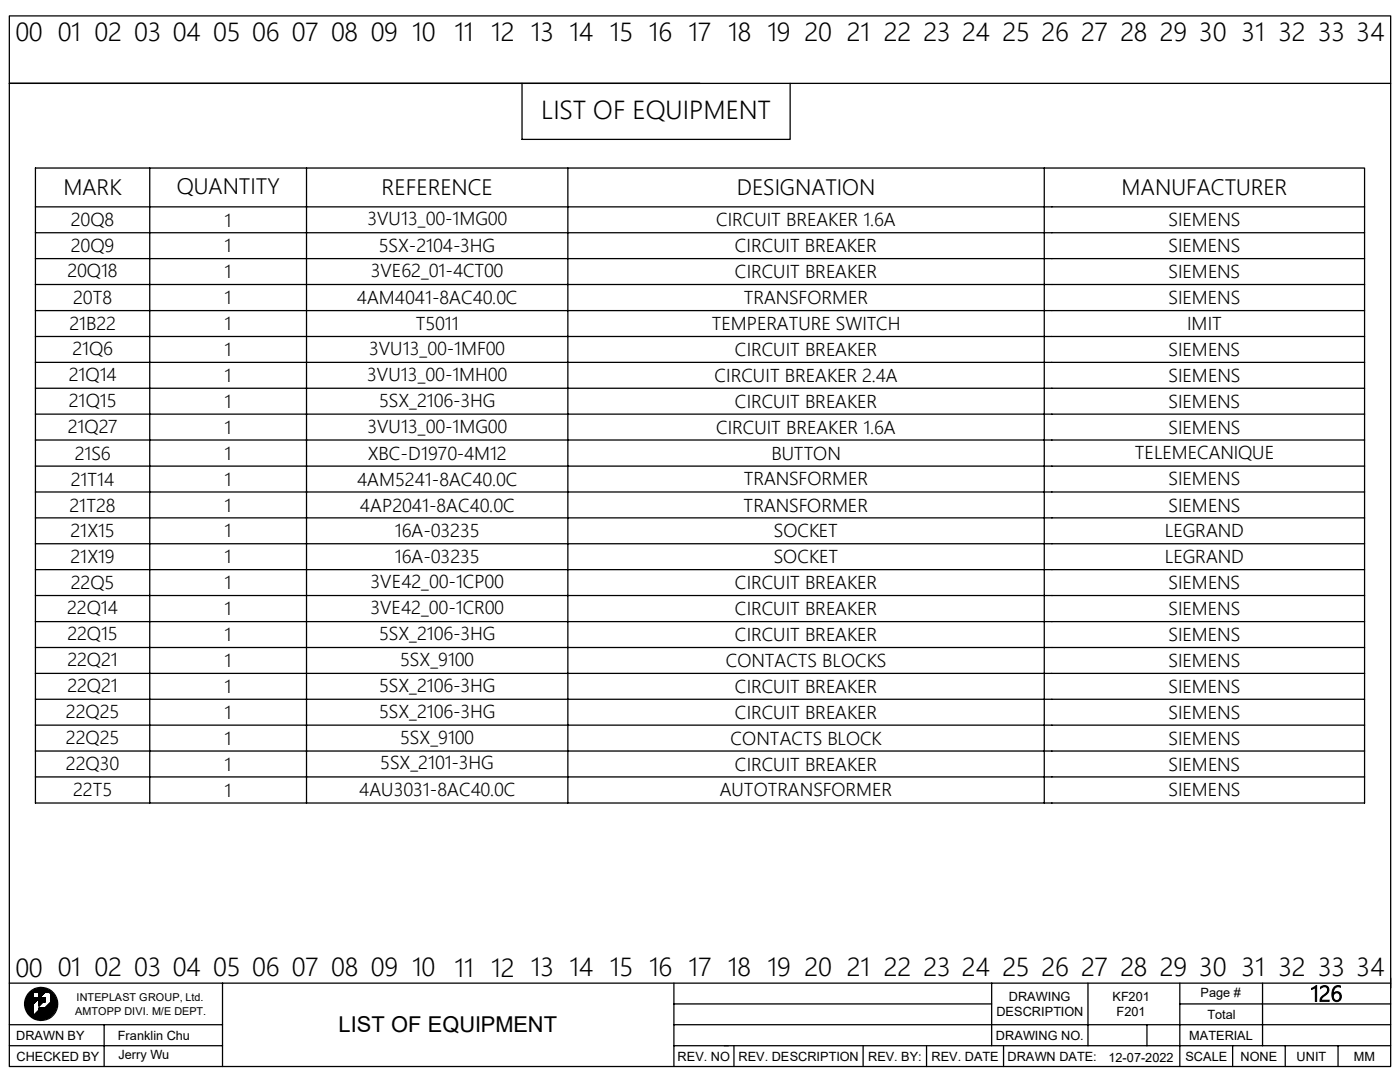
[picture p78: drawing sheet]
<svg xmlns="http://www.w3.org/2000/svg" width="279mm" height="216mm" viewBox="0 0 279 216" stroke-linecap="round" stroke-linejoin="round" font-family="sans-serif">
<defs><g id="words">
<g font-size="5.1">
<text x="3.1" y="8.2">00</text>
<text x="11.5" y="8.2">01 02 03 04 05 06 07 08 09</text>
<text x="82.3" y="8.3">10</text>
<text x="90.7" y="8.3">11</text>
<text x="98.1" y="8.3">12</text>
<text x="106" y="8.2">13</text>
<text x="113.6" y="8.3">14</text>
<text x="121.7" y="8.2">15 16</text>
<text x="137.4" y="8.3">17</text>
<text x="145.3" y="8.2">18 19 20</text>
<text x="169" y="8.3">21</text>
<text x="176.4" y="8.2">22 23 24 25 26 27 28 29 30 31 32 33 34</text>
<text x="108" y="23.8">LIST OF EQUIPMENT</text>
<text x="3.1" y="194.9">00</text>
<text x="11.5" y="194.8">01 02 03 04</text>
<text x="42.5" y="194.8">05 06 07 08 09 10</text>
<text x="90.7" y="194.9">11 12</text>
<text x="106" y="194.8">13</text>
<text x="113.6" y="194.8">14 15 16 17 18 19</text>
<text x="160.6" y="194.8">20</text>
<text x="169" y="194.8">21 22</text>
<text x="184.3" y="194.8">23</text>
<text x="192" y="194.8">24</text>
<text x="200.1" y="194.8">25 26</text>
<text x="215.8" y="194.8">27</text>
<text x="223.6" y="194.8">28 29 30</text>
<text x="247.8" y="194.8">31</text>
<text x="255.1" y="194.8">32 33 34</text>
</g>
<g font-size="4.4">
<text x="12.7" y="38.9">MARK</text>
<text x="35.3" y="38.8">QUANTITY</text>
<text x="76.2" y="38.9">REFERENCE</text>
<text x="147" y="38.9">DESIGNATION</text>
<text x="223.8" y="38.9">MANUFACTURER</text>
<text x="67.6" y="206">LIST OF EQUIPMENT</text>
</g>
<text font-size="4.3" x="261.6" y="199.8">126</text>
<g font-size="3.6">
<text x="14.1" y="45">20Q8</text>
<text x="44.8" y="45.2">1</text>
<text x="73.3" y="45">3VU13_00-1MG00</text>
<text x="142.9" y="45.2">CIRCUIT BREAKER 1.6A</text>
<text x="233.2" y="45.2">SIEMENS</text>
<text x="14.1" y="50.2">20Q9</text>
<text x="44.8" y="50.4">1</text>
<text x="75.6" y="50.3">5SX-2104-3HG</text>
<text x="146.7" y="50.3">CIRCUIT BREAKER</text>
<text x="233.2" y="50.3">SIEMENS</text>
<text x="13.5" y="55.4">20Q18</text>
<text x="44.8" y="55.5">1</text>
<text x="74" y="55.3">3VE62_01-4CT00</text>
<text x="146.7" y="55.5">CIRCUIT BREAKER</text>
<text x="233.2" y="55.5">SIEMENS</text>
<text x="13.8" y="65.9">21B22</text>
<text x="14.6" y="60.7">20T8</text>
<text x="44.8" y="65.9">1</text>
<text x="44.8" y="60.7">1</text>
<text x="71.2" y="60.7">4AM4041-8AC40.0C</text>
<text x="83" y="65.9">T5011</text>
<text x="142" y="65.8">TEMPERATURE SWITCH</text>
<text x="148.4" y="60.7">TRANSFORMER</text>
<text x="233.2" y="60.7">SIEMENS</text>
<text x="236.9" y="65.8">IMIT</text>
<text x="14.4" y="70.9">21Q6</text>
<text x="44.8" y="71">1</text>
<text x="73.7" y="70.8">3VU13_00-1MF00</text>
<text x="146.7" y="71">CIRCUIT BREAKER</text>
<text x="233.2" y="71">SIEMENS</text>
<text x="13.7" y="76">21Q14</text>
<text x="44.8" y="76.2">1</text>
<text x="73.3" y="75.9">3VU13_00-1MH00</text>
<text x="142.6" y="76.2">CIRCUIT BREAKER 2.4A</text>
<text x="233.2" y="76.2">SIEMENS</text>
<text x="13.8" y="81.2">21Q15</text>
<text x="44.8" y="81.4">1</text>
<text x="75.7" y="81.2">5SX_2106-3HG</text>
<text x="146.7" y="81.4">CIRCUIT BREAKER</text>
<text x="233.2" y="81.4">SIEMENS</text>
<text x="13.5" y="86.4">21Q27</text>
<text x="44.8" y="86.6">1</text>
<text x="73.3" y="86.3">3VU13_00-1MG00</text>
<text x="142.9" y="86.5">CIRCUIT BREAKER 1.6A</text>
<text x="233.2" y="86.5">SIEMENS</text>
<text x="14.9" y="91.7">21S6</text>
<text x="44.8" y="91.7">1</text>
<text x="73.4" y="91.7">XBC-D1970-4M12</text>
<text x="153.9" y="91.7">BUTTON</text>
<text x="226.5" y="91.6">TELEMECANIQUE</text>
<text x="14.1" y="96.9">21T14</text>
<text x="44.8" y="96.9">1</text>
<text x="71.3" y="96.9">4AM5241-8AC40.0C</text>
<text x="148.4" y="96.9">TRANSFORMER</text>
<text x="233.2" y="96.9">SIEMENS</text>
<text x="13.9" y="102.1">21T28</text>
<text x="14.1" y="107.2">21X15</text>
<text x="44.8" y="107.2">1</text>
<text x="44.8" y="102.1">1</text>
<text x="71.8" y="102.1">4AP2041-8AC40.0C</text>
<text x="78.8" y="107.2">16A-03235</text>
<text x="148.4" y="102.1">TRANSFORMER</text>
<text x="154.4" y="107.2">SOCKET</text>
<text x="232.5" y="107.2">LEGRAND</text>
<text x="233.2" y="102.1">SIEMENS</text>
<text x="14.1" y="112.4">21X19</text>
<text x="44.8" y="112.4">1</text>
<text x="78.8" y="112.4">16A-03235</text>
<text x="154.4" y="112.4">SOCKET</text>
<text x="232.5" y="112.4">LEGRAND</text>
<text x="14.1" y="117.4">22Q5</text>
<text x="44.8" y="117.6">1</text>
<text x="74" y="117.3">3VE42_00-1CP00</text>
<text x="146.7" y="117.6">CIRCUIT BREAKER</text>
<text x="233.2" y="117.6">SIEMENS</text>
<text x="13.4" y="122.6">22Q14</text>
<text x="44.8" y="122.8">1</text>
<text x="73.9" y="122.5">3VE42_00-1CR00</text>
<text x="146.7" y="122.7">CIRCUIT BREAKER</text>
<text x="233.2" y="122.7">SIEMENS</text>
<text x="13.5" y="127.8">22Q15</text>
<text x="44.8" y="127.9">1</text>
<text x="75.7" y="127.7">5SX_2106-3HG</text>
<text x="146.7" y="127.9">CIRCUIT BREAKER</text>
<text x="233.2" y="127.9">SIEMENS</text>
<text x="13.5" y="132.9">22Q21</text>
<text x="44.8" y="133.1">1</text>
<text x="79.9" y="132.8">5SX_9100</text>
<text x="144.8" y="133.1">CONTACTS BLOCKS</text>
<text x="233.2" y="133.1">SIEMENS</text>
<text x="13.2" y="143.3">22Q25</text>
<text x="13.5" y="138.1">22Q21</text>
<text x="44.8" y="138.3">1</text>
<text x="44.8" y="143.4">1</text>
<text x="75.7" y="138">5SX_2106-3HG</text>
<text x="75.7" y="143.2">5SX_2106-3HG</text>
<text x="146.7" y="138.3">CIRCUIT BREAKER</text>
<text x="146.7" y="143.4">CIRCUIT BREAKER</text>
<text x="233.2" y="138.3">SIEMENS</text>
<text x="233.2" y="143.4">SIEMENS</text>
<text x="13.2" y="148.4">22Q25</text>
<text x="44.8" y="148.6">1</text>
<text x="79.9" y="148.4">5SX_9100</text>
<text x="145.8" y="148.6">CONTACTS BLOCK</text>
<text x="233.2" y="148.6">SIEMENS</text>
<text x="13.2" y="153.6">22Q30</text>
<text x="44.8" y="153.8">1</text>
<text x="75.9" y="153.5">5SX_2101-3HG</text>
<text x="146.7" y="153.8">CIRCUIT BREAKER</text>
<text x="233.2" y="153.8">SIEMENS</text>
<text x="14.6" y="158.9">22T5</text>
<text x="44.8" y="159">1</text>
<text x="71.7" y="158.9">4AU3031-8AC40.0C</text>
<text x="143.6" y="158.9">AUTOTRANSFORMER</text>
<text x="233.2" y="158.9">SIEMENS</text>
</g>
<g font-size="2.5">
<text x="198.8" y="202.8">DESCRIPTION</text>
<text x="201.3" y="199.7">DRAWING</text>
<text x="222" y="199.7">KF201</text>
<text x="222.8" y="202.7">F201</text>
<text x="239.6" y="198.9">Page #</text>
<text x="241" y="203.3">Total</text>
<text x="3.2" y="207.5">DRAWN BY</text>
<text x="23.5" y="207.5">Franklin Chu</text>
<text x="198.8" y="207.5">DRAWING NO.</text>
<text x="237.3" y="207.5">MATERIAL</text>
<text x="3.3" y="211.6">CHECKED BY</text>
<text x="23.6" y="211.4">Jerry Wu</text>
<text x="135.2" y="211.6">REV. NO REV. DESCRIPTION</text>
<text x="173.2" y="211.6">REV. BY:</text>
<text x="185.9" y="211.6">REV. DATE</text>
<text x="201.1" y="211.6">DRAWN DATE:</text>
<text x="221.2" y="211.9">12-07-2022</text>
<text x="236.6" y="211.6">SCALE</text>
<text x="247.6" y="211.6">NONE</text>
<text x="258.7" y="211.6">UNIT</text>
<text x="270.2" y="211.6">MM</text>
</g>
<g font-size="2.2">
<text x="15" y="202.4">AMTOPP DIVI. M/E DEPT.</text>
<text x="15.3" y="199.8">INTEPLAST GROUP, Ltd.</text>
</g>
</g></defs>
<g fill="none" stroke="#000" stroke-width=".25">
<path d="M1.9 3.2h275.6v209.6h-275.6zM104.2 16.6v11.2h53.5v-11.2M139.7 16.6h-137.8h275.6M7.1 33.5h265.2v126.7h-265.2zM29.9 33.5v126.7M61.2 33.5v126.7M113.3 33.5v126.7M208.4 33.5v126.7M7.1 41.3h265.2M7.1 46.4h265.2M7.1 51.6h265.2M7.1 56.8h265.2"/>
<path d="M7.1 62h265.2M7.1 67.1h265.2M7.1 72.3h265.2M7.1 77.5h265.2M7.1 82.6h265.2M7.1 87.8h265.2M7.1 93h265.2M7.1 98.2h265.2M7.1 108.5h265.2M7.1 113.7h265.2M7.1 118.8h265.2M7.1 103.3h265.2"/>
<path d="M7.1 124h265.2M7.1 129.2h265.2M7.1 134.4h265.2M7.1 139.5h265.2M7.1 144.7h265.2M7.1 149.9h265.2M7.1 155h265.2M1.9 196.2h275.6M6.2 198l-.4 .4M6.5 197.8l-.9 .8M6.6 198.1l-1.4 1.4M6.6 198.2l-1.4 1.4"/>
<path d="M6.6 198.2l-1.4 1.5M6.6 198.3l-1.4 1.5M6.6 198.3l-1.4 1.6M6.6 198.4l-1.4 1.5M6.6 198.6l-1.5 1.6M6.6 198.7l-1.5 1.5M6.6 198.8l-1.5 1.5M6.6 198.8l-1.5 1.6M6.6 198.9l-1.5 1.5 1.5-1.4M6.6 199l-1.5 1.6M6.6 199.1l-1.5 1.5M6.6 199.2l-1.5 1.5"/>
<path d="M6.7 197.7l-1.2 1.1M6.8 199.2l-1.6 1.6M6.8 197.6l-1.3 1.4M6.9 199.2l-1.7 1.7M6.9 197.5l-1.5 1.6M7 199.2l-1.8 1.8M7.1 197.5l-1.8 1.7M7.1 199.2l-1.9 1.9M7.2 197.4l-1.9 1.9M7.2 198l.8-.7-.8 .7M7.2 199.2l-2 1.9M7.2 199.2l-2 2"/>
<path d="M7.3 197.4l-2.1 2M7.3 199.2l-2.1 2.1M7.4 197.4l-.7 .6M7.4 199.2l-2.1 2.1 2.2-2.1M7.5 197.4l-.7 .6M7.5 197.3l-.6 .7M7.5 199.2l-2.2 2.2M7.6 199.2l-2.3 2.3M7.6 197.3l-.7 .7M7.7 197.3l-.7 .7M7.8 199.1l1.6-1.6-4.1 4M7.8 197.3l-.7 .7"/>
<path d="M7.8 198.6l1.3-1.2-1.3 1.3M7.8 197.8v1.3h-1.3M7.9 197.3l-.8 .7M7.9 199.1v.1M8 199.2l-.2 .1M8 199.1l-.2 .2M8.1 197.3l-.8 .7M8.1 199.1l-.3 .3 .3-.2M8.2 197.2l-.8 .8M8.2 199.1l-.4 .4M8.2 197.2l-.7 .8M8.2 199.2l-.4 .4"/>
<path d="M8.3 197.3l-.8 .7M8.3 199.1l-.5 .5 .5-.4M8.4 197.3l-.8 .7M8.4 199.1l-.6 .6M8.4 197.3l-.7 .7M8.4 199.2l-.6 .6M8.5 197.3l-.8 .7M8.5 199.1l-.7 .8M8.6 199.2l-.8 .7M8.6 199.1l-.8 .8M8.6 197.3l-.8 .8M8.6 199.2l-.8 .8"/>
<path d="M8.7 197.3l-.9 .9M8.7 199.1l-.9 1M8.8 199.1l-1 1 1-.9M8.8 197.3l-1 1M8.9 199.1l-1.1 1.1M8.9 197.3l-1.1 1.1M8.9 199.1l-1.1 1.1 1.1-1M8.9 197.4l-1.1 1.1 1.2-1.1M9 199.4l-1.2 1.2M9 199.5l-1.2 1.2M9 199.7l-.3 .2M9 199.9h-.2"/>
<path d="M9 199.1l-1.2 1.2 1.2-1.1M9 199.1l-1.2 1.3 1.2-1.2M9 199.2l-1.2 1.2 1.2-1.1M9 199.3l-1.2 1.2 1.2-1.1M9 199.3l-1.2 1.3M9 199.4l-1.2 1.3M9 199.5l-.4 .4M9 199.7l-.2 .2 .2-.3-.3 .3M9 199.8v.1M9 199.1h-1.2v1.6l.8-.8M9 199.1v.8h-.4M9.1 197.4l-1.3 1.4"/>
<path d="M9.3 197.4l-1.5 1.5M9.3 197.4l-1.5 1.6M9.4 197.5l-4 4.1 2.3-2.4M9.5 197.5l-.5 .5M9.6 197.6l-.5 .4M9.7 198l.2-.2-.2 .2M9.7 197.6l-.5 .4M9.7 197.7l-.4 .3M9.7 197.7l-.3 .3M9.8 197.7l-.4 .3M9.8 197.7l-.3 .3M9.8 198l.2-.1-.1 .1"/>
<path d="M9.9 197.9l.3 .3M9.9 197.7l-.3 .3M10 197.8l-.2 .2M10 198.1l.2-.1-.2 .2M10.1 197.9l-.2 .2 .2-.1M10.1 199.9l.9-.8-4.1 4.1M10.2 198l-.1 .2 .2-.1M10.3 198.2v1.7l-1.3 1.3h-1.2v.4l-1.3 1.2M10.3 198.1l-.2 .2M10.3 198.1l-.2 .3M10.4 198.2l-.3 .2M10.4 198.2l-.3 .4"/>
<path d="M10.5 198.3l-.4 .4M10.5 198.3l-.4 .5M10.6 198.4l-.5 .4M10.6 198.4l-.5 .5M10.6 198.5l-.5 .5M10.7 198.5l-.6 .6 .6-.6M10.7 198.6l-.6 .6M10.8 198.6l-.7 .6M10.8 198.7l-.7 .6M10.8 198.7l-.7 .7M10.8 198.8l-.7 .7M10.9 198.8l-.8 .8"/>
<path d="M10.9 198.9l-.8 .7M10.9 198.9l-.8 .8M11 199l-.9 .8M11 199l-.9 .9M11 199.1l-4 4.1M11 199.2l-3.9 4M11.1 199.3l-3.9 3.9M11.1 199.4l-3.9 3.8M11.1 199.4l-3.8 3.9M11.1 199.5l-3.7 3.8 3.8-3.7M11.2 199.7l-3.6 3.6M11.2 199.8l-3.6 3.6"/>
<path d="M11.2 199.8l-3.5 3.6M11.2 199.9l-3.5 3.5M11.3 199.9l-3.5 3.5M44.4 196.2v8.3M134.5 196.2v16.6M197.9 196.2v12.5M217.1 196.2v12.5M235.5 196.2v16.6M252 196.2v12.5M277.5 195.2v1.9M1.9 204.5h42.5M1.9 208.7h42.5"/>
<path d="M5.1 200l1.5-1.5-1.5 1.6M6.6 200.4l-1.2 1.3M6.6 200.5l-1.1 1.3M6.6 200.7l-1.1 1.1M6.6 200.7l-1.1 1.2M6.6 200.9l-1 1.1M6.6 201l-1 1M6.6 201.1l-.9 1M6.6 201.2l-.9 .9 .9-.8M6.6 201.3l-.8 .9M6.6 201.4l-.8 .9M6.6 201.6l-.7 .8"/>
<path d="M6.6 201.7l-.7 .7M6.6 201.9l-.6 .6M6.6 202l-.5 .6M6.6 202.1l-.5 .5M6.6 200.4l-1.2 1.2M6.6 201.5l-.8 .8M6.6 201.8l-.6 .6M6.6 201.8l-.6 .7M6.6 201.9l-.5 .7M6.6 202.1l-.4 .5M6.6 202.2l-.4 .5 .4-.4M6.6 202.4l-.3 .3"/>
<path d="M6.6 202.4l-.3 .4M6.6 202.6l-.2 .2M7.5 203.3l3.7-3.7-3.7 3.7M7.8 201.1h.1M7.9 201.1l-.1 .1M8 201.1l-.2 .2M8.2 201.1l-.4 .4M8.3 201.1l-1.9 1.8M8.3 201.1l-1.8 1.8M8.4 201.1l-1.8 1.8 1.9-1.8M8.6 201.1l-2 1.9M8.7 201.1l-2 1.9"/>
<path d="M8.7 201.1l-1.9 2M8.8 201.1l-2 2M8.9 201.1l-2 2M10.7 202.1l-.7 .7M10.8 201.9l-1 1M10.9 201.8l-1.2 1.2M11 201.6l-1.5 1.5M11 201.5l-1.6 1.7M11.1 201.3l-1.9 1.9M11.1 201.4l-1.8 1.8M11.1 201.2l-2 2.1M11.2 201l-2.3 2.3"/>
<path d="M11.2 201.1l-2.2 2.2M11.2 200.8l-2.6 2.6M11.2 200.8l-2.5 2.6M11.2 200.9l-2.4 2.4M11.3 200l-3.4 3.4M11.3 200.1l-3.4 3.3M11.3 200.1l-3.3 3.3M11.3 200.2l-3.3 3.2M11.3 200.3l-3.2 3.1M11.3 200.3l-3.1 3.1 3.1-3M11.3 200.4l-3 3M11.3 200.5l-2.9 2.9"/>
<path d="M11.3 200.6l-2.8 2.8M11.3 200.7l-2.7 2.7M20.8 204.5v8.3M44.4 204.5v8.3M134.5 204.5h143M134.5 208.7h143M134.5 200.3h63.4M146.5 208.7v4.1M172.3 208.7v4.1M184.9 208.7v4.1M200.3 208.7v4.1M228.9 204.5v4.2"/>
<path d="M235.5 200.3h42M246 208.7v4.1M256.5 208.7v4.1M267 208.7v4.1"/>
<circle cx="8.2" cy="200.3" r="3.3"/>
</g>
<use href="#words"/>
</svg>
